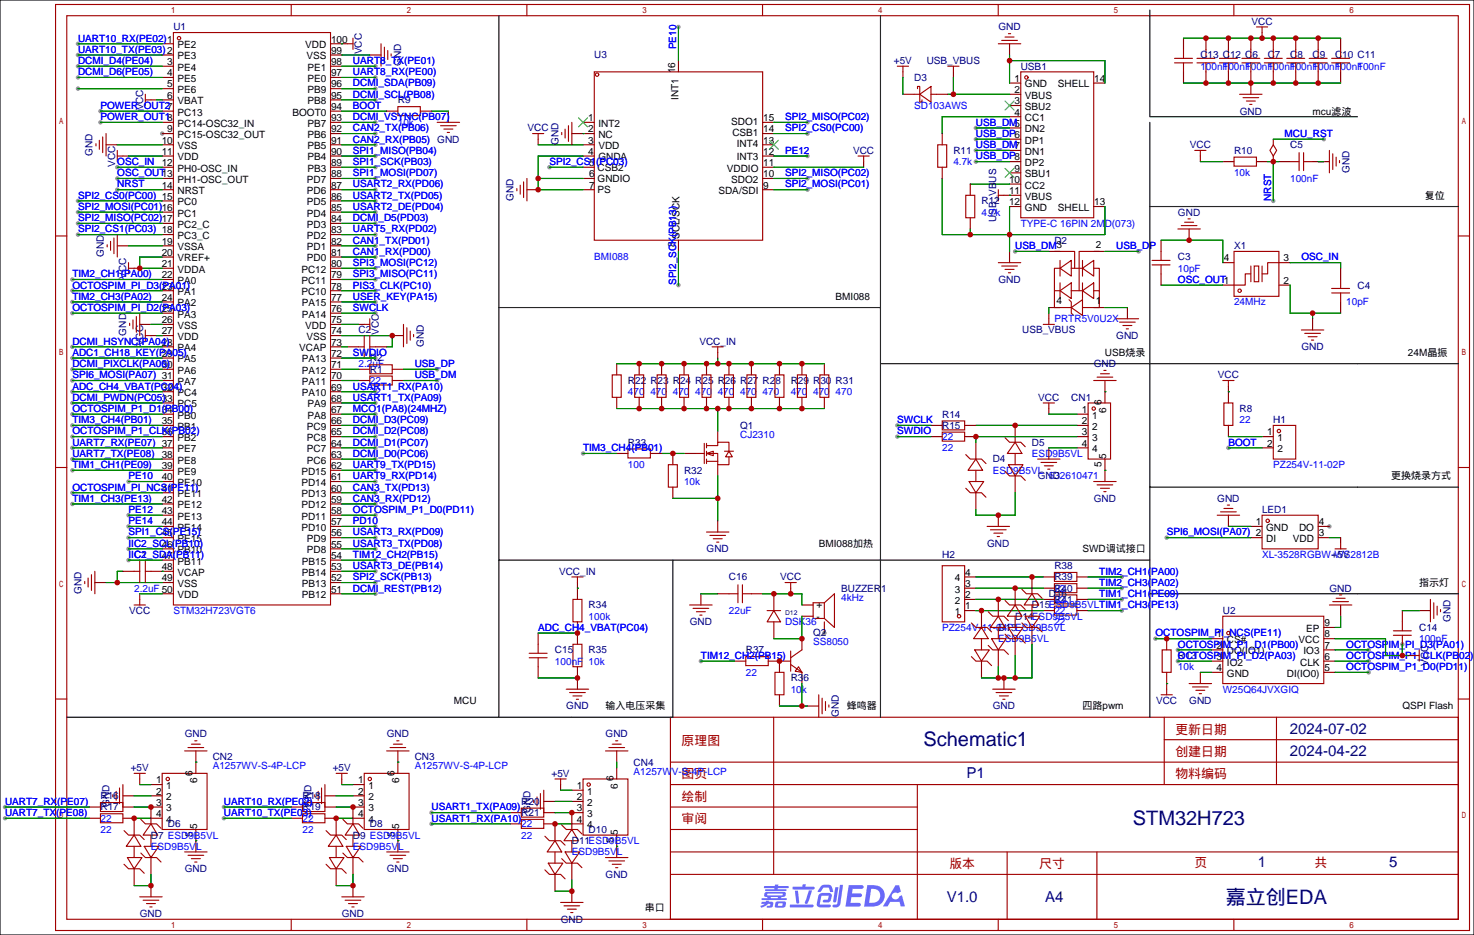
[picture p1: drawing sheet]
<svg xmlns="http://www.w3.org/2000/svg" width="334mm" height="212mm" viewBox="0 0 334 212" stroke-linecap="round" stroke-linejoin="round" font-family="sans-serif">
<defs><g id="words">
<g font-size="4.5" fill="#000080">
<text x="209" y="168.9">Schematic1</text>
<text x="256.4" y="186.7">STM32H723</text>
<text x="277.4" y="204.5">嘉立创EDA</text>
</g>
<g font-size="3.4" fill="#000080">
<text x="291.9" y="166">2024-07-02</text>
<text x="291.9" y="171.1">2024-04-22</text>
<text x="218.7" y="176.2">P1</text>
<text x="284.6" y="196.2">1</text>
<text x="314.4" y="196.2">5</text>
<text x="214.3" y="204.1">V1.0</text>
<text x="236.5" y="204.1">A4</text>
</g>
<g font-size="2.9" fill="#a00000">
<text x="266" y="166">更新日期</text>
<text x="154.3" y="168.5">原理图</text>
<text x="266" y="171.1">创建日期</text>
<text x="154.3" y="176.2">图页</text>
<text x="266" y="176.2">物料编码</text>
<text x="154.3" y="181.2">绘制</text>
<text x="154.3" y="186.3">审阅</text>
<text x="214.9" y="196.5">版本</text>
<text x="235.2" y="196.5">尺寸</text>
<text x="270.3" y="196.2">页</text>
<text x="297.5" y="196.2">共</text>
</g>
<g font-size="2.3" fill="#000080">
<text x="283.2" y="5.6">VCC</text>
<text x="39.2" y="6.9">U1</text>
<text x="226" y="6.9">GND</text>
<text x="81.9" y="12.3" transform="rotate(-90 81.9 12.3)">VCC</text>
<text x="90.8" y="15" transform="rotate(-90 90.8 15)">GND</text>
<text x="134.5" y="13.2">U3</text>
<text x="202.3" y="14.5">+5V</text>
<text x="209.7" y="14.5">USB_VBUS</text>
<text x="231" y="15.8">USB1</text>
<text x="271.7" y="13.2">C13 C12 C6</text>
<text x="286.9" y="13.2">C7</text>
<text x="292" y="13.2">C8</text>
<text x="297.1" y="13.2">C9</text>
<text x="302.1" y="13.2">C10 C11</text>
<text x="90" y="23.4">R9</text>
<text x="206.9" y="18.3">D3</text>
<text x="32.4" y="25" transform="rotate(-90 32.4 25)">VCC</text>
<text x="119.4" y="29.7">VCC</text>
<text x="280.6" y="25.9">GND</text>
<text x="21" y="35.3" transform="rotate(-90 21 35.3)">GND</text>
<text x="126.4" y="32.7" transform="rotate(-90 126.4 32.7)">GND</text>
<text x="193.1" y="34.8">VCC</text>
<text x="215.8" y="34.8">R11</text>
<text x="269.3" y="33.5">VCC</text>
<text x="279.3" y="34.8">R10</text>
<text x="292" y="33.5">C5</text>
<text x="26" y="37.7" transform="rotate(-90 26 37.7)">VCC</text>
<text x="305.4" y="39.1" transform="rotate(-90 305.4 39.1)">GND</text>
<text x="116.2" y="45.4" transform="rotate(-90 116.2 45.4)">GND</text>
<text x="222.1" y="46.2">R12</text>
<text x="225.4" y="50.2" transform="rotate(-90 225.4 50.2)">USB_VBUS</text>
<text x="266.6" y="48.8">GND</text>
<text x="23.5" y="58.1" transform="rotate(-90 23.5 58.1)">GND</text>
<text x="238.6" y="55.1">D2</text>
<text x="266.6" y="58.9">C3</text>
<text x="279.3" y="56.4">X1</text>
<text x="28.6" y="63.1" transform="rotate(-90 28.6 63.1)">VCC</text>
<text x="226" y="64">GND</text>
<text x="307.2" y="65.3">C4</text>
<text x="28.6" y="75.9" transform="rotate(-90 28.6 75.9)">GND</text>
<text x="81.2" y="75.4">C2</text>
<text x="85.7" y="75.8" transform="rotate(-90 85.7 75.8)">VCC</text>
<text x="158.3" y="78">VCC_IN</text>
<text x="231.3" y="75.4">USB_VBUS</text>
<text x="252.6" y="76.7">GND</text>
<text x="32.4" y="78.3" transform="rotate(-90 32.4 78.3)">VCC</text>
<text x="83.7" y="81.8">R2</text>
<text x="95.9" y="78.5" transform="rotate(-90 95.9 78.5)">GND</text>
<text x="247.5" y="83.1">GND</text>
<text x="294.5" y="79.3">GND</text>
<text x="83.7" y="84.3">R1</text>
<text x="142.1" y="86.9">R22</text>
<text x="147.2" y="86.9">R23</text>
<text x="152.3" y="86.9">R24</text>
<text x="157.4" y="86.9">R25</text>
<text x="162.4" y="86.9">R26</text>
<text x="167.5" y="86.9">R27</text>
<text x="172.6" y="86.9">R28</text>
<text x="178.9" y="86.9">R29</text>
<text x="184" y="86.9">R30</text>
<text x="189.1" y="86.9">R31</text>
<text x="275.6" y="85.6">VCC</text>
<text x="213.2" y="94.5">R14</text>
<text x="235" y="90.7">VCC</text>
<text x="242.4" y="90.7">CN1</text>
<text x="280.5" y="93.2">R8</text>
<text x="288.2" y="95.8">H1</text>
<text x="142.1" y="100.8">R33</text>
<text x="167.5" y="97">Q1</text>
<text x="213.2" y="97">R15</text>
<text x="233.6" y="100.8">D5</text>
<text x="154.8" y="107.2">R32</text>
<text x="224.7" y="104.7">D4</text>
<text x="234.8" y="108.5">GND</text>
<text x="247.5" y="113.5">GND</text>
<text x="275.5" y="113.5">GND</text>
<text x="285.6" y="116.1">LED1</text>
<text x="159.9" y="125">GND</text>
<text x="223.4" y="123.7">GND</text>
<text x="30.4" y="126.2">C1</text>
<text x="126.5" y="130.1">VCC_IN</text>
<text x="165" y="131.3">C16</text>
<text x="176.6" y="131.3">VCC</text>
<text x="213.2" y="126.2">H2</text>
<text x="238.6" y="128.8">R38</text>
<text x="238.6" y="131.3">R39</text>
<text x="301.4" y="126.2">+5V</text>
<text x="18.4" y="134.3" transform="rotate(-90 18.4 134.3)">GND</text>
<text x="133.2" y="137.7">R34</text>
<text x="190.4" y="133.9">BUZZER1</text>
<text x="233.6" y="137.7">D15ESD9B5VLTIM1_CH3(PE13)</text>
<text x="237.4" y="135.1">D16</text>
<text x="238.6" y="133.9">R40</text>
<text x="238.6" y="136.4">R41</text>
<text x="300.9" y="133.9">GND</text>
<text x="29.2" y="138.9">VCC</text>
<text x="156.1" y="141.5">GND</text>
<text x="225.9" y="142.8">D13</text>
<text x="229.7" y="140.2">D14ESD9B5VL</text>
<text x="276.7" y="138.9">U2</text>
<text x="321.2" y="142.8">C14</text>
<text x="328.3" y="140.7" transform="rotate(-90 328.3 140.7)">GND</text>
<text x="125.6" y="147.8">C15</text>
<text x="133.2" y="147.8">R35</text>
<text x="168.8" y="147.8">R37</text>
<text x="184" y="144">Q2</text>
<text x="266.6" y="149.1">R13</text>
<text x="178.9" y="154.2">R36</text>
<text x="323.2" y="150.7" transform="rotate(-90 323.2 150.7)">VCC</text>
<text x="128.2" y="160.5">GND</text>
<text x="224.7" y="160.5">GND</text>
<text x="261.6" y="159.3">VCC</text>
<text x="269.1" y="159.3">GND</text>
<text x="41.8" y="166.9">GND</text>
<text x="87.5" y="166.9">GND</text>
<text x="137.1" y="166.9">GND</text>
<text x="189.9" y="162.3" transform="rotate(-90 189.9 162.3)">GND</text>
<text x="48.1" y="172">CN2</text>
<text x="93.9" y="172">CN3</text>
<text x="143.4" y="173.2">CN4</text>
<text x="29.6" y="174.5">+5V</text>
<text x="75.3" y="174.5">+5V</text>
<text x="124.8" y="175.8">+5V</text>
<text x="22.7" y="180.9">R16</text>
<text x="22.7" y="183.4">R17</text>
<text x="24.8" y="182.6" transform="rotate(-90 24.8 182.6)">GND</text>
<text x="68.5" y="180.9">R18</text>
<text x="68.5" y="183.4">R19</text>
<text x="70.5" y="182.6" transform="rotate(-90 70.5 182.6)">GND</text>
<text x="118" y="182.1">R20</text>
<text x="118" y="184.7">R21</text>
<text x="120" y="183.9" transform="rotate(-90 120 183.9)">GND</text>
<text x="34.2" y="189.7">D7 ESD9B5VL</text>
<text x="38" y="187.2">D6</text>
<text x="79.9" y="189.7">D9 ESD9B5VL</text>
<text x="83.7" y="187.2">D8</text>
<text x="129.4" y="191">D11ESD9B5VL</text>
<text x="133.2" y="188.5">D10</text>
<text x="41.8" y="197.4">GND</text>
<text x="87.5" y="197.4">GND</text>
<text x="137.1" y="198.6">GND</text>
<text x="31.6" y="207.5">GND</text>
<text x="77.4" y="207.5">GND</text>
<text x="126.9" y="208.8">GND</text>
</g>
<g font-size="2.3" fill="#00f">
<text x="17.7" y="9.4">UART10_RX(PE02)1</text>
<text x="17.7" y="11.9">UART10_TX(PE03)2</text>
<text x="153" y="11.2" transform="rotate(-90 153 11.2)">PE10</text>
<text x="17.7" y="17">DCMI_D6(PE05)</text>
<text x="17.7" y="14.5">DCMI_D4(PE04)</text>
<text x="79.9" y="17">UART8_RX(PE00)</text>
<text x="79.9" y="14.5">UART8_TX(PE01)</text>
<text x="271.7" y="15.8">100nF</text>
<text x="276.7" y="15.8">100nF</text>
<text x="281.8" y="15.8">100nF</text>
<text x="286.9" y="15.8">100nF</text>
<text x="292" y="15.8">100nF</text>
<text x="297.1" y="15.8">100nF</text>
<text x="302.1" y="15.8">100nF</text>
<text x="307.2" y="15.8">100nF</text>
<text x="79.9" y="22.1">DCMI_SCL(PB08)</text>
<text x="79.9" y="19.6">DCMI_SDA(PB09)</text>
<text x="22.7" y="24.6">POWER_OUT27</text>
<text x="22.7" y="27.2">POWER_OUT18</text>
<text x="79.9" y="24.6">BOOT</text>
<text x="79.9" y="29.7">CAN2_TX(PB06)</text>
<text x="79.9" y="27.2">DCMI_VSYNC(PB07)</text>
<text x="90" y="28.5">10k</text>
<text x="177.7" y="29.7">SPI2_CS0(PC00)</text>
<text x="177.7" y="27.2">SPI2_MISO(PC02)</text>
<text x="206.9" y="24.6">SD103AWS</text>
<text x="220.9" y="28.5">USB_DM5</text>
<text x="79.9" y="32.3">CAN2_RX(PB05) GND</text>
<text x="79.9" y="34.8">SPI1_MISO(PB04)</text>
<text x="177.7" y="34.8">PE12</text>
<text x="220.9" y="33.5">USB_DM7</text>
<text x="220.9" y="31">USB_DP6</text>
<text x="290.7" y="31">MCU_RST</text>
<text x="26.5" y="37.3">OSC_IN</text>
<text x="26.5" y="39.9">OSC_OUT13</text>
<text x="79.9" y="37.3">SPI1_SCK(PB03)</text>
<text x="79.9" y="39.9">SPI1_MOSI(PD07)</text>
<text x="124.3" y="37.3">SPI2_CS1(PC03)</text>
<text x="177.7" y="39.9">SPI2_MISO(PC02)</text>
<text x="215.8" y="37.3">4.7k</text>
<text x="220.9" y="36.1">USB_DP8</text>
<text x="279.3" y="39.9">10k</text>
<text x="292" y="41.2">100nF</text>
<text x="17.7" y="45">SPI2_CS0(PC00) 15</text>
<text x="17.7" y="47.5">SPI2_MOSI(PC01)16</text>
<text x="26.5" y="42.4">NRST</text>
<text x="79.9" y="47.5">USART2_DE(PD04)</text>
<text x="79.9" y="42.4">USART2_RX(PD06)</text>
<text x="79.9" y="45">USART2_TX(PD05)</text>
<text x="177.7" y="42.4">SPI2_MOSI(PC01)</text>
<text x="287.7" y="45.5" transform="rotate(-90 287.7 45.5)">NRST</text>
<text x="17.7" y="50">SPI2_MISO(PC02)17</text>
<text x="17.7" y="52.6">SPI2_CS1(PC03) 18</text>
<text x="79.9" y="52.6">UART5_RX(PD02)</text>
<text x="79.9" y="50">DCMI_D5(PD03)</text>
<text x="222.1" y="48.8">4.7k</text>
<text x="231" y="51.3">TYPE-C 16PIN 2MD(073)</text>
<text x="79.9" y="55.1">CAN1_TX(PD01)</text>
<text x="79.9" y="57.7">CAN1_RX(PD00)</text>
<text x="134.5" y="58.9">BMI088</text>
<text x="229.7" y="56.4">USB_DM3</text>
<text x="252.6" y="56.4">USB_DP</text>
<text x="294.5" y="58.9">OSC_IN</text>
<text x="16.4" y="62.7">TIM2_CH1(PA00)</text>
<text x="16.4" y="65.3">OCTOSPIM_PI_D3(PA01)</text>
<text x="79.9" y="60.2">SPI3_MOSI(PC12)</text>
<text x="79.9" y="62.7">SPI3_MISO(PC11)</text>
<text x="79.9" y="65.3">PIS3_CLK(PC10)</text>
<text x="153" y="64.5" transform="rotate(-90 153 64.5)">SPI2_SCK(PB13)</text>
<text x="266.6" y="64">OSC_OUT1</text>
<text x="266.6" y="61.5">10pF</text>
<text x="16.4" y="67.8">TIM2_CH3(PA02)</text>
<text x="16.4" y="70.4">OCTOSPIM_PI_D2(PA03)</text>
<text x="79.9" y="70.4">SWCLK</text>
<text x="79.9" y="67.8">USER_KEY(PA15)</text>
<text x="279.3" y="69.1">24MHz</text>
<text x="304.7" y="69.1">10pF</text>
<text x="16.4" y="78">DCMI_HSYNC(PA04)</text>
<text x="238.6" y="72.9">PRTR5V0U2X</text>
<text x="16.4" y="80.5">ADC1_CH18_KEY(PA05)</text>
<text x="16.4" y="83.1">DCMI_PIXCLK(PA06)</text>
<text x="79.9" y="80.5">SWDIO</text>
<text x="81.2" y="83.1">2.2uF</text>
<text x="93.9" y="83.1">USB_DP</text>
<text x="16.4" y="85.6">SPI6_MOSI(PA07) 31</text>
<text x="16.4" y="88.1">ADC_CH4_VBAT(PC04)</text>
<text x="79.9" y="88.1">USART1_RX(PA10)</text>
<text x="83.7" y="89.4">22</text>
<text x="83.7" y="86.9">22</text>
<text x="93.9" y="85.6">USB_DM</text>
<text x="142.1" y="89.4">470</text>
<text x="147.2" y="89.4">470</text>
<text x="152.3" y="89.4">470</text>
<text x="157.4" y="89.4">470</text>
<text x="162.4" y="89.4">470</text>
<text x="167.5" y="89.4">470</text>
<text x="172.6" y="89.4">470</text>
<text x="178.9" y="89.4">470</text>
<text x="184" y="89.4">470</text>
<text x="189.1" y="89.4">470</text>
<text x="16.4" y="95.8">TIM3_CH4(PB01)</text>
<text x="16.4" y="93.2">OCTOSPIM_P1_D1(PB00)</text>
<text x="16.4" y="90.7">DCMI_PWDN(PC05)33</text>
<text x="79.9" y="90.7">USART1_TX(PA09)</text>
<text x="79.9" y="93.2">MCO1(PA8)(24MHZ)</text>
<text x="79.9" y="95.8">DCMI_D3(PC09)</text>
<text x="203.1" y="95.8">SWCLK</text>
<text x="280.5" y="95.8">22</text>
<text x="16.4" y="100.8">UART7_RX(PE07) 37</text>
<text x="16.4" y="98.3">OCTOSPIM_P1_CLK(PB02)</text>
<text x="79.9" y="100.8">DCMI_D1(PC07)</text>
<text x="79.9" y="98.3">DCMI_D2(PC08)</text>
<text x="167.5" y="99.1">CJ2310</text>
<text x="203.1" y="98.3">SWDIO</text>
<text x="213.2" y="99.6">22</text>
<text x="278" y="100.8">BOOT</text>
<text x="16.4" y="103.4">UART7_TX(PE08)</text>
<text x="16.4" y="105.9">TIM1_CH1(PE09)</text>
<text x="79.9" y="105.9">UART9_TX(PD15)</text>
<text x="79.9" y="103.4">DCMI_D0(PC06)</text>
<text x="132" y="102.1">TIM3_CH4(PB01)</text>
<text x="142.1" y="105.9">100</text>
<text x="213.2" y="102.1">22</text>
<text x="224.7" y="107.2">ESD9B5VL</text>
<text x="233.6" y="103.4">ESD9B5VL</text>
<text x="288.2" y="105.9">PZ254V-11-02P</text>
<text x="16.4" y="113.5">TIM1_CH3(PE13)</text>
<text x="16.4" y="111">OCTOSPIM_PI_NCS(PE11)</text>
<text x="29.1" y="108.5">PE10</text>
<text x="79.9" y="111">CAN3_TX(PD13)</text>
<text x="79.9" y="113.5">CAN3_RX(PD12)</text>
<text x="79.9" y="108.5">UART9_RX(PD14)</text>
<text x="154.8" y="109.7">10k</text>
<text x="237.4" y="108.5">532610471</text>
<text x="29.1" y="116.1">PE12</text>
<text x="29.1" y="118.6">PE14</text>
<text x="79.9" y="116.1">OCTOSPIM_P1_D0(PD11)</text>
<text x="79.9" y="118.6">PD10</text>
<text x="29.1" y="121.2">SPI1_CS(PE15)</text>
<text x="29.1" y="123.7">IIC2_SCL(PB10)</text>
<text x="79.9" y="121.2">USART3_RX(PD09)</text>
<text x="79.9" y="123.7">USART3_TX(PD08)</text>
<text x="264" y="121.2">SPI6_MOSI(PA07) 2</text>
<text x="29.1" y="126.2">IIC2_SDA(PB11)</text>
<text x="79.9" y="126.2">TIM12_CH2(PB15)</text>
<text x="79.9" y="128.8">USART3_DE(PB14)</text>
<text x="79.9" y="131.3">SPI2_SCK(PB13)</text>
<text x="248.8" y="130.1">TIM2_CH1(PA00)</text>
<text x="285.6" y="126.2">XL-3528RGBW-WS2812B</text>
<text x="30.4" y="133.9">2.2uF 50</text>
<text x="79.9" y="133.9">DCMI_REST(PB12)</text>
<text x="190.4" y="135.9">4kHz</text>
<text x="238.6" y="133.9">22</text>
<text x="238.6" y="136.4">22</text>
<text x="248.8" y="132.6">TIM2_CH3(PA02)</text>
<text x="248.8" y="135.1">TIM1_CH1(PE09)</text>
<text x="39.2" y="138.9">STM32H723VGT6</text>
<text x="121.8" y="142.8">ADC_CH4_VBAT(PC04)</text>
<text x="133.2" y="140.2">100k</text>
<text x="165" y="138.9">22uF</text>
<text x="177.7" y="141.5">DSK36</text>
<text x="213.2" y="142.8">PZ254V-11-04PESD9B5VL</text>
<text x="238.6" y="138.9">22</text>
<text x="238.6" y="141.5">22</text>
<text x="158.6" y="149.1">TIM12_CH2(PB15)</text>
<text x="184" y="146.1">SS8050</text>
<text x="225.9" y="145.3">ESD9B5VL</text>
<text x="261.5" y="144">OCTOSPIM_PI_NCS(PE11)</text>
<text x="266.6" y="149.1">OCTOSPIM_PI_D2(PA03)</text>
<text x="266.6" y="146.6">OCTOSPIM_P1_D1(PB00)</text>
<text x="304.7" y="149.1">OCTOSPIM_P1_CLK(PB02)</text>
<text x="304.7" y="146.6">OCTOSPIM_PI_D3(PA01)</text>
<text x="321.2" y="145.3">100nF</text>
<text x="125.6" y="150.4">100nF</text>
<text x="133.2" y="150.4">10k</text>
<text x="168.8" y="152.9">22</text>
<text x="266.6" y="151.6">10k</text>
<text x="304.7" y="151.6">OCTOSPIM_P1_D0(PD11)</text>
<text x="178.9" y="156.7">10k</text>
<text x="276.7" y="156.7">W25Q64JVXGIQ</text>
<text x="48.1" y="174">A1257WV-S-4P-LCP</text>
<text x="93.9" y="174">A1257WV-S-4P-LCP</text>
<text x="143.4" y="175.3">A1257WV-S-4P-LCP</text>
<text x="1.1" y="182.1">UART7_RX(PE07)</text>
<text x="1.1" y="184.7">UART7_TX(PE08)</text>
<text x="22.7" y="185.9">22</text>
<text x="50.7" y="182.1">UART10_RX(PE02)</text>
<text x="50.7" y="184.7">UART10_TX(PE03)</text>
<text x="68.5" y="185.9">22</text>
<text x="97.7" y="183.4">USART1_TX(PA09)</text>
<text x="97.7" y="185.9">USART1_RX(PA10)</text>
<text x="22.7" y="188.5">22</text>
<text x="68.5" y="188.5">22</text>
<text x="118" y="187.2">22</text>
<text x="118" y="189.7">22</text>
<text x="34.2" y="192.3">ESD9B5VL</text>
<text x="79.9" y="192.3">ESD9B5VL</text>
<text x="129.4" y="193.6">ESD9B5VL</text>
</g>
<g font-size="2.3">
<text x="40.2" y="10.9">PE2</text>
<text x="69.1" y="10.9">VDD</text>
<text x="74.9" y="9.6">100</text>
<text x="37.9" y="14.7">3</text>
<text x="37.9" y="17.3">4</text>
<text x="40.2" y="13.4">PE3</text>
<text x="40.2" y="16">PE4</text>
<text x="69.3" y="13.4">VSS</text>
<text x="69.6" y="16">PE1</text>
<text x="74.9" y="17.3">97</text>
<text x="74.9" y="14.7">98</text>
<text x="74.9" y="12.2">99</text>
<text x="152.8" y="16.6" transform="rotate(-90 152.8 16.6)">16</text>
<text x="37.9" y="19.8">5</text>
<text x="37.9" y="22.3">6</text>
<text x="40.2" y="18.5">PE5</text>
<text x="40.2" y="21.1">PE6</text>
<text x="40.2" y="23.6">VBAT</text>
<text x="69.6" y="23.6">PB8</text>
<text x="69.6" y="21.1">PB9</text>
<text x="69.6" y="18.5">PE0</text>
<text x="74.9" y="22.3">95</text>
<text x="74.9" y="19.8">96</text>
<text x="153.6" y="22.6" transform="rotate(-90 153.6 22.6)">INT1</text>
<text x="229.6" y="18.5">1</text>
<text x="229.6" y="21.1">2</text>
<text x="229.6" y="23.6">3</text>
<text x="232" y="19.8">GND</text>
<text x="232" y="22.3">VBUS</text>
<text x="239.4" y="19.8">SHELL</text>
<text x="247.6" y="18.5">14</text>
<text x="37.9" y="30">9</text>
<text x="40.2" y="26.1">PC13</text>
<text x="40.2" y="28.7">PC14-OSC32_IN</text>
<text x="66.2" y="26.1">BOOT0</text>
<text x="69.6" y="28.7">PB7</text>
<text x="74.9" y="30">92</text>
<text x="74.9" y="27.4">93</text>
<text x="74.9" y="24.9">94</text>
<text x="133.1" y="27.4">1</text>
<text x="133.1" y="30">2</text>
<text x="135.4" y="28.7">INT2</text>
<text x="165.5" y="28.2">SDO1</text>
<text x="172.7" y="30">14</text>
<text x="172.7" y="27.4">15</text>
<text x="229.6" y="26.1">4</text>
<text x="232" y="24.9">SBU2</text>
<text x="232" y="27.4">CC1</text>
<text x="232" y="30">DN2</text>
<text x="297.1" y="25.9">mcu滤波</text>
<text x="36.6" y="32.5">10</text>
<text x="36.6" y="35">11</text>
<text x="40.2" y="31.2">PC15-OSC32_OUT</text>
<text x="40.2" y="33.8">VSS</text>
<text x="69.6" y="33.8">PB5</text>
<text x="69.6" y="31.2">PB6</text>
<text x="74.9" y="35">90</text>
<text x="74.9" y="32.5">91</text>
<text x="133.1" y="32.5">3</text>
<text x="133.1" y="35">4</text>
<text x="135.4" y="31.2">NC</text>
<text x="135.4" y="33.8">VDD</text>
<text x="165.7" y="30.7">CSB1</text>
<text x="166.7" y="33.3">INT4</text>
<text x="172.7" y="35">12</text>
<text x="172.7" y="32.5">13</text>
<text x="232" y="32.5">DP1</text>
<text x="232" y="35">DN1</text>
<text x="36.6" y="37.6">12</text>
<text x="40.2" y="36.3">VDD</text>
<text x="40.2" y="38.8">PH0-OSC_IN</text>
<text x="40.2" y="41.4">PH1-OSC_OUT</text>
<text x="69.5" y="41.4">PD7</text>
<text x="69.6" y="38.8">PB3</text>
<text x="69.6" y="36.3">PB4</text>
<text x="74.9" y="40.1">88</text>
<text x="74.9" y="37.6">89</text>
<text x="133.4" y="37.6">5</text>
<text x="133.4" y="40.1">6</text>
<text x="135.3" y="38.6">CSB2</text>
<text x="135.3" y="41.1">GNDIO</text>
<text x="135.4" y="36.3">GNDA</text>
<text x="164.5" y="38.8">VDDIO</text>
<text x="165.5" y="41.4">SDO2</text>
<text x="166.7" y="36.3">INT3</text>
<text x="172.7" y="40.1">10</text>
<text x="172.7" y="37.6">11</text>
<text x="228.4" y="41.4">10</text>
<text x="229.6" y="38.8">9</text>
<text x="232" y="37.6">DP2</text>
<text x="232" y="40.1">SBU1</text>
<text x="36.6" y="42.7">14</text>
<text x="40.2" y="43.9">NRST</text>
<text x="40.2" y="46.5">PC0</text>
<text x="69.5" y="46.5">PD5</text>
<text x="69.5" y="43.9">PD6</text>
<text x="74.9" y="47.7">85</text>
<text x="74.9" y="45.2">86</text>
<text x="74.9" y="42.7">87</text>
<text x="133.4" y="42.7">7</text>
<text x="135.3" y="43.7">PS</text>
<text x="162.6" y="43.9">SDA/SDI</text>
<text x="172.7" y="42.7">9</text>
<text x="228.4" y="43.9">11</text>
<text x="228.4" y="46.5">12</text>
<text x="232" y="42.7">CC2</text>
<text x="232" y="45.2">VBUS</text>
<text x="232" y="47.7">GND</text>
<text x="239.4" y="47.7">SHELL</text>
<text x="247.6" y="46.5">13</text>
<text x="322.5" y="45">复位</text>
<text x="40.2" y="49">PC1</text>
<text x="40.2" y="51.5">PC2_C</text>
<text x="69.5" y="51.5">PD3</text>
<text x="69.5" y="49">PD4</text>
<text x="74.9" y="52.8">83</text>
<text x="74.9" y="50.3">84</text>
<text x="36.6" y="55.4">19</text>
<text x="36.6" y="57.9">20</text>
<text x="40.2" y="54.1">PC3_C</text>
<text x="40.2" y="56.6">VSSA</text>
<text x="40.2" y="59.2">VREF+</text>
<text x="69.5" y="59.2">PD0</text>
<text x="69.5" y="56.6">PD1</text>
<text x="69.5" y="54.1">PD2</text>
<text x="74.9" y="57.9">81</text>
<text x="74.9" y="55.4">82</text>
<text x="152.8" y="56" transform="rotate(-90 152.8 56)">8</text>
<text x="153.8" y="54.1" transform="rotate(-90 153.8 54.1)">SCL/SCK</text>
<text x="248" y="56.1">2</text>
<text x="277" y="59.2">4</text>
<text x="290.4" y="59.2">3</text>
<text x="36.6" y="60.4">21</text>
<text x="36.6" y="63">22</text>
<text x="36.6" y="65.5">23</text>
<text x="40.2" y="61.7">VDDA</text>
<text x="40.2" y="64.2">PA0</text>
<text x="68.2" y="64.2">PC11</text>
<text x="68.2" y="61.7">PC12</text>
<text x="74.9" y="65.5">78</text>
<text x="74.9" y="63">79</text>
<text x="74.9" y="60.4">80</text>
<text x="290.4" y="64.2">2</text>
<text x="36.6" y="68.1">24</text>
<text x="36.6" y="70.6">25</text>
<text x="40.2" y="66.8">PA1</text>
<text x="40.2" y="69.3">PA2</text>
<text x="40.2" y="71.9">PA3</text>
<text x="68.2" y="66.8">PC10</text>
<text x="68.3" y="71.9">PA14</text>
<text x="68.3" y="69.3">PA15</text>
<text x="74.9" y="70.6">76</text>
<text x="74.9" y="68.1">77</text>
<text x="189.1" y="67.8">BMI088</text>
<text x="239.1" y="68.8">4</text>
<text x="248" y="68.8">1</text>
<text x="36.6" y="73.1">26</text>
<text x="36.6" y="75.7">27</text>
<text x="40.2" y="74.4">VSS</text>
<text x="40.2" y="76.9">VDD</text>
<text x="69.1" y="74.4">VDD</text>
<text x="69.3" y="76.9">VSS</text>
<text x="74.9" y="75.7">74</text>
<text x="74.9" y="73.1">75</text>
<text x="36.6" y="78.2">28</text>
<text x="36.6" y="80.8">29</text>
<text x="36.6" y="83.3">30</text>
<text x="40.2" y="79.5">PA4</text>
<text x="40.2" y="82">PA5</text>
<text x="67.7" y="79.5">VCAP</text>
<text x="68.3" y="82">PA13</text>
<text x="74.9" y="83.3">71</text>
<text x="74.9" y="80.8">72</text>
<text x="74.9" y="78.2">73</text>
<text x="250.1" y="80.5">USB烧录</text>
<text x="318.6" y="80.5">24M晶振</text>
<text x="36.6" y="88.4">32</text>
<text x="40.2" y="84.6">PA6</text>
<text x="40.2" y="87.1">PA7</text>
<text x="40.2" y="89.6">PC4</text>
<text x="68.3" y="89.6">PA10</text>
<text x="68.3" y="87.1">PA11</text>
<text x="68.3" y="84.6">PA12</text>
<text x="74.9" y="88.4">69</text>
<text x="74.9" y="85.8">70</text>
<text x="36.6" y="93.5">34</text>
<text x="36.6" y="96">35</text>
<text x="40.2" y="92.2">PC5</text>
<text x="40.2" y="94.7">PB0</text>
<text x="69.6" y="94.7">PA8</text>
<text x="69.6" y="92.2">PA9</text>
<text x="74.9" y="96">66</text>
<text x="74.9" y="93.5">67</text>
<text x="74.9" y="90.9">68</text>
<text x="244.9" y="93.5">1</text>
<text x="244.9" y="96">2</text>
<text x="247.2" y="94.7">1</text>
<text x="249.3" y="91.7" transform="rotate(-90 249.3 91.7)">6</text>
<text x="250.3" y="93.4" transform="rotate(-90 250.3 93.4)">6</text>
<text x="36.6" y="98.5">36</text>
<text x="40.2" y="97.3">PB1</text>
<text x="40.2" y="99.8">PB2</text>
<text x="69.5" y="99.8">PC8</text>
<text x="69.5" y="97.3">PC9</text>
<text x="74.9" y="101.1">64</text>
<text x="74.9" y="98.5">65</text>
<text x="244.9" y="98.5">3</text>
<text x="244.9" y="101.1">4</text>
<text x="247.2" y="97.3">2</text>
<text x="247.2" y="99.8">3</text>
<text x="286.8" y="98.5">1</text>
<text x="286.8" y="101.1">2</text>
<text x="289.1" y="99.8">1</text>
<text x="36.6" y="103.6">38</text>
<text x="36.6" y="106.2">39</text>
<text x="40.2" y="102.3">PE7</text>
<text x="40.2" y="104.9">PE8</text>
<text x="40.2" y="107.4">PE9</text>
<text x="68.2" y="107.4">PD15</text>
<text x="69.5" y="104.9">PC6</text>
<text x="69.5" y="102.3">PC7</text>
<text x="74.9" y="106.2">62</text>
<text x="74.9" y="103.6">63</text>
<text x="247.2" y="102.3">4</text>
<text x="249.3" y="105.6" transform="rotate(-90 249.3 105.6)">5</text>
<text x="250.3" y="103.9" transform="rotate(-90 250.3 103.9)">5</text>
<text x="289.1" y="102.3">2</text>
<text x="36.6" y="108.7">40</text>
<text x="36.6" y="111.2">41</text>
<text x="36.6" y="113.8">42</text>
<text x="40.2" y="110">PE10</text>
<text x="40.2" y="112.5">PE11</text>
<text x="68.2" y="112.5">PD13</text>
<text x="68.2" y="110">PD14</text>
<text x="74.9" y="113.8">59</text>
<text x="74.9" y="111.2">60</text>
<text x="74.9" y="108.7">61</text>
<text x="314.8" y="108.5">更换烧录方式</text>
<text x="36.6" y="116.3">43</text>
<text x="36.6" y="118.9">44</text>
<text x="40.2" y="115">PE12</text>
<text x="40.2" y="117.6">PE13</text>
<text x="68.2" y="117.6">PD11</text>
<text x="68.2" y="115">PD12</text>
<text x="74.9" y="118.9">57</text>
<text x="74.9" y="116.3">58</text>
<text x="284.2" y="118.9">1</text>
<text x="298.4" y="118.9">4</text>
<text x="36.6" y="121.4">45</text>
<text x="36.6" y="123.9">46</text>
<text x="40.2" y="120.1">PE14</text>
<text x="40.2" y="122.7">PE15</text>
<text x="40.2" y="125.2">PB10</text>
<text x="68.2" y="120.1">PD10</text>
<text x="69.5" y="125.2">PD8</text>
<text x="69.5" y="122.7">PD9</text>
<text x="74.9" y="123.9">55</text>
<text x="74.9" y="121.4">56</text>
<text x="185.3" y="123.7">BMI088加热</text>
<text x="245" y="125">SWD调试接口</text>
<text x="286.6" y="120.1">GND</text>
<text x="286.6" y="122.7">DI</text>
<text x="292.6" y="122.7">VDD</text>
<text x="294" y="120.1">DO</text>
<text x="298.4" y="121.4">3</text>
<text x="36.6" y="126.5">47</text>
<text x="36.6" y="129">48</text>
<text x="36.6" y="131.6">49</text>
<text x="40.2" y="127.7">PB11</text>
<text x="40.2" y="130.3">VCAP</text>
<text x="68.3" y="130.3">PB14</text>
<text x="68.3" y="127.7">PB15</text>
<text x="74.9" y="131.6">52</text>
<text x="74.9" y="129">53</text>
<text x="74.9" y="126.5">54</text>
<text x="216.1" y="131.6">4</text>
<text x="218.4" y="130.3">4</text>
<text x="40.2" y="132.8">VSS</text>
<text x="40.2" y="135.4">VDD</text>
<text x="68.3" y="135.4">PB12</text>
<text x="68.3" y="132.8">PB13</text>
<text x="74.9" y="134.1">51</text>
<text x="184.8" y="137.7">+</text>
<text x="216.1" y="136.6">2</text>
<text x="216.1" y="134.1">3</text>
<text x="218.4" y="137.9">1</text>
<text x="218.4" y="135.4">2</text>
<text x="218.4" y="132.8">3</text>
<text x="321.2" y="132.6">指示灯</text>
<text x="184.8" y="140.2">-</text>
<text x="216.1" y="139.2">1</text>
<text x="295.6" y="143">EP</text>
<text x="299.7" y="141.7">9</text>
<text x="275.3" y="144.3">1</text>
<text x="275.3" y="146.8">2</text>
<text x="275.3" y="149.3">3</text>
<text x="277.7" y="145.5">CS#</text>
<text x="277.7" y="148.1">DO(IO1)</text>
<text x="293.9" y="145.5">VCC</text>
<text x="295" y="148.1">IO3</text>
<text x="299.7" y="149.3">6</text>
<text x="299.7" y="146.8">7</text>
<text x="299.7" y="144.3">8</text>
<text x="275.3" y="151.9">4</text>
<text x="277.7" y="150.6">IO2</text>
<text x="277.7" y="153.1">GND</text>
<text x="291.2" y="153.1">DI(IO0)</text>
<text x="294.2" y="150.6">CLK</text>
<text x="299.7" y="151.9">5</text>
<text x="102.7" y="159.3">MCU</text>
<text x="137" y="160.5">输入电压采集</text>
<text x="191.6" y="160.5">蜂鸣器</text>
<text x="245" y="160.5">四路pwm</text>
<text x="317.4" y="160.5">QSPI Flash</text>
<text x="35.3" y="177.3">1</text>
<text x="35.3" y="179.8">2</text>
<text x="37.6" y="178.5">1</text>
<text x="43.6" y="175.5" transform="rotate(-90 43.6 175.5)">6</text>
<text x="44.6" y="177.3" transform="rotate(-90 44.6 177.3)">6</text>
<text x="81" y="177.3">1</text>
<text x="81" y="179.8">2</text>
<text x="83.4" y="178.5">1</text>
<text x="89.3" y="175.5" transform="rotate(-90 89.3 175.5)">6</text>
<text x="90.3" y="177.3" transform="rotate(-90 90.3 177.3)">6</text>
<text x="130.6" y="178.5">1</text>
<text x="132.9" y="179.8">1</text>
<text x="138.8" y="176.8" transform="rotate(-90 138.8 176.8)">6</text>
<text x="139.8" y="178.5" transform="rotate(-90 139.8 178.5)">6</text>
<text x="35.3" y="182.4">3</text>
<text x="35.3" y="184.9">4</text>
<text x="37.6" y="181.1">2</text>
<text x="37.6" y="183.6">3</text>
<text x="81" y="182.4">3</text>
<text x="81" y="184.9">4</text>
<text x="83.4" y="181.1">2</text>
<text x="83.4" y="183.6">3</text>
<text x="130.6" y="181.1">2</text>
<text x="130.6" y="183.6">3</text>
<text x="132.9" y="182.4">2</text>
<text x="132.9" y="184.9">3</text>
<text x="37.6" y="186.2">4</text>
<text x="43.6" y="189.5" transform="rotate(-90 43.6 189.5)">5</text>
<text x="44.6" y="187.7" transform="rotate(-90 44.6 187.7)">5</text>
<text x="83.4" y="186.2">4</text>
<text x="89.3" y="189.5" transform="rotate(-90 89.3 189.5)">5</text>
<text x="90.3" y="187.7" transform="rotate(-90 90.3 187.7)">5</text>
<text x="130.6" y="186.2">4</text>
<text x="132.9" y="187.4">4</text>
<text x="138.8" y="190.7" transform="rotate(-90 138.8 190.7)">5</text>
<text x="139.8" y="189" transform="rotate(-90 139.8 189)">5</text>
<text x="145.9" y="206.3">串口</text>
</g>
<text font-size="1.5" fill="#000080" x="177.7" y="139.1">D12</text>
</g></defs>
<path d="M0 0h333.6v211.6h-333.6z" fill="#fff" stroke="#000" stroke-width=".25"/>
<g fill="#999">
<circle cx="36.7" cy="30.2" r=".51"/>
<circle cx="300.9" cy="119.1" r=".51"/>
<circle cx="186.6" cy="143.3" r=".51"/>
<circle cx="220.9" cy="36.6" r=".51"/>
<circle cx="220.9" cy="34" r=".51"/>
<circle cx="220.9" cy="31.5" r=".51"/>
<circle cx="220.9" cy="29" r=".51"/>
<circle cx="257.7" cy="56.9" r=".51"/>
<circle cx="229.7" cy="56.9" r=".51"/>
<circle cx="278" cy="101.3" r=".51"/>
<circle cx="26.5" cy="37.8" r=".51"/>
<circle cx="26.5" cy="40.4" r=".51"/>
<circle cx="26.5" cy="42.9" r=".51"/>
<circle cx="288.2" cy="45.5" r=".51"/>
<circle cx="98.9" cy="83.6" r=".51"/>
<circle cx="98.9" cy="86.1" r=".51"/>
<circle cx="264" cy="121.7" r=".51"/>
<circle cx="16.4" cy="86.1" r=".51"/>
<circle cx="261.5" cy="144.5" r=".51"/>
<circle cx="309.8" cy="149.6" r=".51"/>
<circle cx="266.6" cy="149.6" r=".51"/>
<circle cx="266.6" cy="147.1" r=".51"/>
<circle cx="309.8" cy="152.1" r=".51"/>
<circle cx="309.8" cy="147.1" r=".51"/>
<circle cx="203.1" cy="96.3" r=".51"/>
<circle cx="203.1" cy="98.8" r=".51"/>
<circle cx="153.5" cy="64.5" r=".51"/>
<circle cx="182.8" cy="40.4" r=".51"/>
<circle cx="182.8" cy="42.9" r=".51"/>
<circle cx="153.5" cy="6.1" r=".51"/>
<circle cx="182.8" cy="35.3" r=".51"/>
<circle cx="124.3" cy="37.8" r=".51"/>
<circle cx="182.8" cy="30.2" r=".51"/>
<circle cx="182.8" cy="27.7" r=".51"/>
<circle cx="1.1" cy="182.6" r=".51"/>
<circle cx="1.1" cy="185.2" r=".51"/>
<circle cx="50.7" cy="182.6" r=".51"/>
<circle cx="50.7" cy="185.2" r=".51"/>
<circle cx="317.4" cy="145.8" r=".51"/>
<circle cx="97.7" cy="183.9" r=".51"/>
<circle cx="97.7" cy="186.4" r=".51"/>
<circle cx="132" cy="102.6" r=".51"/>
<circle cx="158.6" cy="149.6" r=".51"/>
<circle cx="253.9" cy="130.6" r=".51"/>
<circle cx="253.9" cy="133.1" r=".51"/>
<circle cx="253.9" cy="135.6" r=".51"/>
<circle cx="253.9" cy="138.2" r=".51"/>
<circle cx="85" cy="55.6" r=".51"/>
<circle cx="85" cy="91.2" r=".51"/>
<circle cx="85" cy="88.6" r=".51"/>
<circle cx="17.7" cy="9.9" r=".51"/>
<circle cx="17.7" cy="12.4" r=".51"/>
<circle cx="16.4" cy="101.3" r=".51"/>
<circle cx="16.4" cy="103.9" r=".51"/>
<circle cx="16.4" cy="63.2" r=".51"/>
<circle cx="16.4" cy="68.3" r=".51"/>
<circle cx="16.4" cy="106.4" r=".51"/>
<circle cx="16.4" cy="114" r=".51"/>
<circle cx="16.4" cy="96.3" r=".51"/>
<circle cx="29.1" cy="109" r=".51"/>
<circle cx="29.1" cy="116.6" r=".51"/>
<circle cx="17.7" cy="50.5" r=".51"/>
<circle cx="17.7" cy="53.1" r=".51"/>
<circle cx="17.7" cy="45.5" r=".51"/>
<circle cx="17.7" cy="48" r=".51"/>
<circle cx="16.4" cy="88.6" r=".51"/>
<circle cx="85" cy="126.7" r=".51"/>
<circle cx="16.4" cy="111.5" r=".51"/>
<circle cx="16.4" cy="93.7" r=".51"/>
<circle cx="16.4" cy="70.9" r=".51"/>
<circle cx="16.4" cy="65.8" r=".51"/>
<circle cx="16.4" cy="98.8" r=".51"/>
<circle cx="85" cy="116.6" r=".51"/>
<circle cx="85" cy="81" r=".51"/>
<circle cx="85" cy="70.9" r=".51"/>
<circle cx="22.7" cy="25.1" r=".51"/>
<circle cx="22.7" cy="27.7" r=".51"/>
<circle cx="85" cy="58.2" r=".51"/>
<circle cx="85" cy="30.2" r=".51"/>
<circle cx="85" cy="32.8" r=".51"/>
<circle cx="85" cy="111.5" r=".51"/>
<circle cx="85" cy="114" r=".51"/>
<circle cx="85" cy="121.7" r=".51"/>
<circle cx="85" cy="124.2" r=".51"/>
<circle cx="85" cy="129.3" r=".51"/>
<circle cx="85" cy="48" r=".51"/>
<circle cx="85" cy="42.9" r=".51"/>
<circle cx="85" cy="45.5" r=".51"/>
<circle cx="85" cy="53.1" r=".51"/>
<circle cx="85" cy="68.3" r=".51"/>
<circle cx="299.6" cy="31.5" r=".51"/>
<circle cx="29.1" cy="121.7" r=".51"/>
<circle cx="85" cy="37.8" r=".51"/>
<circle cx="85" cy="35.3" r=".51"/>
<circle cx="85" cy="40.4" r=".51"/>
<circle cx="29.1" cy="124.2" r=".51"/>
<circle cx="29.1" cy="126.7" r=".51"/>
<circle cx="85" cy="119.1" r=".51"/>
<circle cx="16.4" cy="81" r=".51"/>
<circle cx="85" cy="106.4" r=".51"/>
<circle cx="85" cy="109" r=".51"/>
<circle cx="29.1" cy="119.1" r=".51"/>
<circle cx="85" cy="17.5" r=".51"/>
<circle cx="85" cy="15" r=".51"/>
<circle cx="85" cy="60.7" r=".51"/>
<circle cx="85" cy="63.2" r=".51"/>
<circle cx="85" cy="65.8" r=".51"/>
<circle cx="85" cy="22.6" r=".51"/>
<circle cx="85" cy="20.1" r=".51"/>
<circle cx="85" cy="134.4" r=".51"/>
<circle cx="85" cy="27.7" r=".51"/>
<circle cx="16.4" cy="91.2" r=".51"/>
<circle cx="16.4" cy="78.5" r=".51"/>
<circle cx="17.7" cy="20.1" r=".51"/>
<circle cx="85" cy="93.7" r=".51"/>
<circle cx="17.7" cy="17.5" r=".51"/>
<circle cx="85" cy="50.5" r=".51"/>
<circle cx="16.4" cy="83.6" r=".51"/>
<circle cx="17.7" cy="15" r=".51"/>
<circle cx="85" cy="103.9" r=".51"/>
<circle cx="85" cy="96.3" r=".51"/>
<circle cx="85" cy="101.3" r=".51"/>
<circle cx="85" cy="98.8" r=".51"/>
<circle cx="85" cy="131.8" r=".51"/>
</g>
<g fill="none" stroke="#a10000" stroke-width=".25">
<path d="M12.6 1h320v209.6h-320zM15.1 3.6h314.9v204.4h-314.9zM65.9 1v2.6M119.2 1v2.6M172.6 1v2.6M225.9 1v2.6M279.2 1v2.6M12.6 53.4h2.5M330 53.4h2.6M12.6 105.8h2.5M330 105.8h2.6M12.6 158.2h2.5"/>
<path d="M330 158.2h2.6M151.7 162.3h178.3v45.7h-178.3zM151.7 177.5h178.3M151.7 172.5h178.3M175.1 162.3v35.6M207.6 177.5v30.5M263.5 162.3v15.2M263.5 167.4h66.5M288.9 162.3v15.2M151.7 182.6h55.9M151.7 197.9h178.3M151.7 192.8h178.3"/>
<path d="M151.7 187.7h55.9M227.9 192.8v15.2M248.2 192.8v15.2M65.9 208v2.6M119.2 208v2.6M172.6 208v2.6M225.9 208v2.6M279.2 208v2.6"/>
</g>
<g fill="#5487ff">
<path d="M192.1 200.3h2.7a.48 .48 0 0 1 .7 .4 .48 .48 0 0 1-.7 .4h-1.8l-.2 1.1h1.9a.43 .43 0 0 1 .4 .4 .43 .43 0 0 1-.5 .4h-1.9l-.2 1.3h1.7a.45 .45 0 0 1 .6 .2 .45 .45 0 0 1-.2 .6h-3.3z"/>
<path d="M202.7 200.3h.8l.4 1.5-.7 .3a.84 .84 0 0 0-1.3 .3 .84 .84 0 0 0 .4 1.1 .84 .84 0 0 0 1.1-.4l.1-.2 .6-.3 .7 2.5h-1l-.2-1h-2.1l-.6 1h-1.1z"/>
<path d="M189 200.8h.8l-.5 3.1a.36 .36 0 0 1-.4 .3 .36 .36 0 0 1-.4-.3z"/>
<path d="M190.1 200.2h.7l-.6 4.3a1.13 1.13 0 0 1-1.8 .6l.2-.4h.7l.2-.2z"/>
<path d="M185.8 200.6l.6-.4h1a.77 .77 0 0 1 .9 .5l.3 1-.2 .2h-.5l-.3-.9-.2-.2-1 .1-.7 1-.6-.1z"/>
<path d="M185.4 202.4l.5-.3h1.7a.81 .81 0 0 1 .7 .5 .81 .81 0 0 1-.2 .8 .81 .81 0 0 1-.9 .8h-.7a.32 .32 0 0 1-.3-.3 .32 .32 0 0 1 .4-.3h.7l.2-.9-1.6 .1-.3 1.8 2.1 .1a.32 .32 0 0 1 .3 .4 .32 .32 0 0 1-.3 .2h-2.3l-.5-.3-.1-.5z"/>
<path d="M178.8 204.7h5a.33 .33 0 0 1 .3 .3 .33 .33 0 0 1-.3 .3h-4.9l-.2-.1z"/>
<path d="M183.1 201.5h.7l-.6 2a.98 .98 0 0 1-.8 1.1l-.3-.3z"/>
<path d="M179.9 201.6h.7l.3 2.5a.34 .34 0 0 1-.3 .4 .34 .34 0 0 1-.4-.3z"/>
<path d="M179.4 200.7h2.2l.2-.6h.6l-.1 .6h1.8a.32 .32 0 0 1 .3 .3 .32 .32 0 0 1-.4 .3h-4.5l-.2-.2z"/>
<path d="M172.4 204.1h.9l.1-.3h.6v.3h.9l.1 .2-.2 .9-1.3 .2v-.4l.7-.1 .1-.3a.68 .68 0 0 0-1 .4l-1 .4-.2-.4 1-.5h-.8z"/>
<path d="M172.9 200.5h2.4l.1-.3h.8l-.1 .3h2.2l.2 .3-.2 .2h-2.3v.2h1.8l.2 .3-.2 .1h-4.5l-.1-.4h2l.1-.2h-2.3l-.1-.2z"/>
<path d="M196.3 200.3l-.8 4.9h1.7a2.5 2.5 0 0 0 3-2.5 2.5 2.5 0 0 0-3.1-2.4zM197.2 201.1a1.65 1.65 0 0 1 2 1.7 1.65 1.65 0 0 1-2.2 1.5h-.3z"/>
<path d="M173.1 202l-.2 .8 .7 .2 .1 .3h-1.3l.1 .4h5.4l.2-.2-.2-.2h-1.2l.2-.3a.7 .7 0 0 0 .8-.3 .7 .7 0 0 0 0-.8l-4.2-.1zM173.7 202.3h3.5l-.3 .3h-3.2zM174.4 203h1.7l-.2 .3h-1.4z"/>
<path d="M175.6 204.2a1.06 1.06 0 0 0-.1 1.2 2.91 2.91 0 0 0 2.2-.2 .98 .98 0 0 0 0-1.2h-1.6zM176.2 204.5l.8-.1 .1 .4-.2 .2-.8-.1z"/>
</g>
<g fill="none" stroke="#a10000" stroke-width=".25">
<path d="M39.2 7.4h35.6v129.5h-35.6zM78.6 9.9h1.3M79.9 8.6v2.6M86.2 9.9v5.1M87 10.7v3.5M87.8 11.4v2.1M88.5 12.2v.5M134.5 16.3h38.1v38.1h-38.1zM203.1 15h2.5M204.3 15v1.3M214.5 15h2.5M215.8 15v1.3"/>
<path d="M225.9 9.9h5.1M226.7 9.1h3.6M227.5 8.4h2M228.2 7.6h.5M231 16.3h16.5v33h-16.5zM265.8 14.2h4.1M265.8 13.2h4.1M267.8 11.2v2M267.8 14.2v2.1M270.9 14.2h4.1M270.9 13.2h4.1M272.9 11.2v2"/>
<path d="M272.9 14.2v2.1M276 14.2h4M276 13.2h4M278 11.2v2M278 14.2v2.1M281.1 14.2h4M281.1 13.2h4M283.1 11.2v2M283.1 14.2v2.1M284.4 6.1h2.5M285.6 6.1v1.3M286.1 14.2h4.1"/>
<path d="M286.1 13.2h4.1M288.2 11.2v2M288.2 14.2v2.1M291.2 14.2h4.1M291.2 13.2h4.1M293.2 11.2v2M293.2 14.2v2.1M296.3 14.2h4.1M296.3 13.2h4.1M298.3 11.2v2M298.3 14.2v2.1M301.4 14.2h4"/>
<path d="M301.4 13.2h4M303.4 11.2v2M303.4 14.2v2.1M21.7 32.5v.5M22.5 31.8v2M23.2 31v3.5M24 30.2v5.1M26.5 34v2.6M26.5 35.3h1.3M32.9 21.3v2.6M32.9 22.6h1.3M90 24.1h5.1v2.1h-5.1z"/>
<path d="M98.9 27.7h5.1M99.7 28.4h3.6M100.5 29.2h2M101.2 30h.5M120.5 30.2h2.6M121.8 30.2v1.3M127.1 30v.5M127.9 29.2v2M128.7 28.4v3.6M129.4 27.7v5.1M194.2 35.3h2.5M195.5 35.3v1.3"/>
<path d="M206.9 21.3h1.3M207.6 20.1v-.5h.6v3.5h.5v-.5M208.2 21.3l2.5-1.7v3.5zM210.7 21.3h1.3M212.2 32.8h2v5h-2zM270.4 34h2.5M271.7 34v1.3M279.3 35.6h5.1v2h-5.1zM280.5 21.3h5.1M281.3 22.1h3.6M282.1 22.9h2M282.8 23.6h.5"/>
<path d="M288.2 32.8l.7 1.2-.7 1.3-.8-1.3zM292 36.6h2M294 34.5v4.1M295 34.5v4.1M295 36.6h2.1M300.9 34v5.1M301.6 34.8v3.6M302.4 35.6v2M303.1 36.3v.5M24.3 55.4v.5M25 54.6v2M25.8 53.8v3.6"/>
<path d="M26.5 53.1v5.1M29.1 59.4v2.6M117 42.7v.5M117.7 41.9v2M118.5 41.1v3.6M119.3 40.4v5.1M218.6 44.2h2v5.1h-2zM225.9 59.4h5.1M225.9 42.9v2.6M225.9 44.2h1.3M238.6 56.9h4.6v3.8M239.9 58.9v3.6"/>
<path d="M245 58.9v3.6M248.8 56.9h-4.6v8.9M260.7 59.9h4.1M260.7 58.9h4.1M262.8 56.9v2M262.8 59.9v2.1M266.6 51.8h5.1M267.3 51.1h3.6M268.1 50.3h2M268.9 49.5h.5M279.3 56.9h10.1v10.2h-10.1zM289.4 59.4h-2.5v2.6h-1.3"/>
<path d="M29.1 60.7h1.3M29.3 73.2v.5M30.1 72.4v2M30.9 71.6v3.6M31.6 70.9v5M32.9 74.7v2.5M32.9 75.9h1.3M81.2 78.5h1.2M82.4 73.4h1.3M82.4 75.9v5.1M83.7 72.1v2.6M83.7 75.9v5.1"/>
<path d="M83.7 78.5h1.3M91.3 73.4v5.1M92.1 74.2v3.5M92.8 74.9v2.1M93.6 75.7v.5M161.2 78.5h2.5M162.4 78.5v1.3M226.7 60.2h3.6M227.5 61h2M228.2 61.7h.5M236.1 73.4h2.5M237.4 72.1v1.3"/>
<path d="M238.6 65.8v3.8h3.8M239.9 65.8l2.5-1.8v3.6zM239.9 60.7l2.5-1.8v3.6zM239.9 60.7h-1.3v5.1h1.3M239.9 64v3.6M241.9 67.8l.5 .5v2.6l.6 .5M242.4 69.6l2.6-1.8v3.6zM242.4 65.8h2.6M242.4 60.7h2.6M245 60.7l2.5-1.8v3.6zM245 65.8l2.5-1.8v3.6zM245 64v3.6"/>
<path d="M247.5 65.8h1.3v3.8h-3.8M247.5 60.7h1.3v5.1M252.6 72.1h5.1M253.4 72.9h3.5M254.1 73.7h2.1M254.9 74.4h.5M283.1 62h-1.3v2.5h-2.5M283.1 60.2v3.6M283.8 60.2h1.1v3.6h-1.1zM285.6 60.2v3.6M294.5 74.7h5.1M295.3 75.4h3.5"/>
<path d="M296 76.2h2.1M296.8 77h.5M301.4 66.3h4M301.4 65.3h4M303.4 63.2v2.1M303.4 66.3v2M83.7 85.1h5.1v2h-5.1zM83.7 82.5h5.1v2.1h-5.1zM138.6 84.8h2v5.1h-2zM143.6 84.8h2.1v5.1h-2.1zM148.7 84.8h2v5.1h-2zM153.8 84.8h2v5.1h-2z"/>
<path d="M158.9 84.8h2v5.1h-2zM164 84.8h2v5.1h-2zM169 84.8h2.1v5.1h-2.1zM175.4 84.8h2v5.1h-2zM180.5 84.8h2v5.1h-2zM185.5 84.8h2.1v5.1h-2.1zM213.2 95.2h5.1v2.1h-5.1zM213.2 97.8h5.1v2h-5.1zM227.5 99.1l1 1h2.5l1 1M236.1 91.2h2.5M237.4 91.2v1.3M246.3 91.2h5v12.7h-5z"/>
<path d="M247.5 86.1h5.1M248.3 85.3h3.5M249 84.6h2.1M249.8 83.8h.5M276.7 86.1h2.6M277 91.2h2v5.1h-2zM278 86.1v1.3M288.2 96.3h5v7.6h-5zM142.1 101.6h5.1v2h-5.1zM151.3 105.2h2v5h-2zM157.4 102.6h2M159.4 100.3v4.6"/>
<path d="M159.9 102.6l1.5-.5v1zM159.9 100.8h2.5v-.7h2.6v2M159.9 102.6h2.5v2.6h2.6v-1.8M159.9 104.4h2.5M159.9 100.3v1M159.9 102.1v1M159.9 103.9v1M164 102.1h2M165 102.1l.7 1.3h-1.5zM218.6 110.5l1 1h2.5l1 1M218.6 102.9l1 1h2.5l1 1M219.3 109h3.3l-1.7 2.5z"/>
<path d="M220.9 103.9l1.5 2.5h-3.3zM220.9 106.4v2.6M223.4 119.1h5.1M224.2 119.9h3.5M227.5 106.7l1 1h2.5l1 1M228.2 105.2h3.3l-1.8 2.5zM229.7 100.1l1.6 2.5h-3.3zM229.7 102.6v2.6M234.8 103.9h5.1M235.6 104.6h3.5M236.3 105.4h2.1M237.1 106.2h.5"/>
<path d="M247.5 109h5.1M248.3 109.7h3.5M249 110.5h2.1M249.8 111.3h.5M275.5 116.6h5M276.2 115.8h3.6M277 115.1h2M277.7 114.3h.6M285.6 116.6h12.7v7.6h-12.7zM19.2 131.6v.5M19.9 130.8v2M20.7 130v3.6"/>
<path d="M21.5 129.3v5.1M30.4 129.3h1.2M30.4 136.9h2.5M31.6 126.7v5.1M31.6 135.6v1.3M32.9 126.7v5.1M32.9 129.3h1.3M129.4 130.6h2.6M129.7 135.6h2v5.1h-2zM130.7 130.6v1.2M156.1 136.9h5.1M156.8 137.7h3.6"/>
<path d="M157.6 138.4h2M158.4 139.2h.5M159.9 120.4h5.1M160.7 121.2h3.5M161.4 121.9h2M162.2 122.7h.5M165 134.4h2M167 132.3v4.1M168 134.4h2.1M168 132.3v4.1M173.6 138.2h3.1M175.1 138.2l1.6 2.5h-3.1z"/>
<path d="M177.7 131.8h2.5M178.9 131.8v1.3M186.6 136.4h-2.6v3.6h2.6M186.6 136.4v3.6M186.6 136.4l2.2-2v7.6l-2.2-2M213.2 128h5.1v12.7h-5.1zM223.6 138.4l1.1 1h2.5l1 1.1M224.9 120.6h2M225.7 121.4h.5M225.9 139.4l1.6 2.6h-3.3zM227.5 135.9l1 1h2.5l1 1M229.7 136.9l1.6 2.5h-3.3z"/>
<path d="M229.7 139.4v2.6M231.3 133.4l1 1h2.5l1 1M232 139.4h3.3l-1.7 2.6zM233.6 134.4l1.5 2.5h-3.3zM233.6 136.9v2.5M238.6 129.5h5.1v2.1h-5.1zM238.6 132.1h5.1v2h-5.1zM238.6 134.6h5.1v2.1h-5.1zM238.6 137.2h5.1v2h-5.1zM276.7 139.4h22.9v15.3h-22.9zM300.9 136.9h5M301.6 136.1h3.6"/>
<path d="M302.1 124.2h2.6M302.4 135.4h2M303.1 134.6h.6M303.4 122.9v1.3M323.7 135.6v5.1M324.5 136.4v3.6M325.2 137.2v2M326 137.9v.5M119.8 148.8h4M119.8 147.8h4M121.8 145.8v2M121.8 148.8v2.1"/>
<path d="M128.1 156h5.1M128.9 156.7h3.6M129.7 145.8h2v5.1h-2zM129.7 157.5h2M130.4 158.2h.5M168.8 148.6h5.1v2h-5.1zM175.4 152.1h2v5.1h-2zM178.9 147.3v4.6M178.9 150.4l2.6 1.7M180.7 150.9l.8 1.2-1.5-.2zM181.5 147.1l-2.6 1.7M185.3 157.2v5.1"/>
<path d="M186.1 158v3.5M186.8 158.8v2M187.6 159.5v.5M219.8 148.6l1.1 1h2.5l1 1M219.8 141l1.1 1h2.5l1 1M220.6 147.1h3.3l-1.8 2.5zM222.1 142l1.5 2.5h-3.3zM222.1 144.5v2.6M223.6 146.1l1.1 1h2.5l1 1M224.4 144.5h3.3l-1.8 2.6zM224.7 156h5M225.4 156.7h3.6"/>
<path d="M225.9 142v2.5M226.2 157.5h2M226.9 158.2h.6M227.5 143.5l1 1h2.5l1 1M228.2 142h3.3l-1.8 2.5zM231.3 141l1 1h2.5l1 1M262.8 157.2h2.5M263 147.1h2v5h-2zM264 156v1.2M269.1 154.7h5.1M269.9 155.4h3.5M270.6 156.2h2.1"/>
<path d="M271.4 157h.5M315.3 143.8h4.1M315.3 142.7h4.1M317.4 140.7v2M317.4 143.8v2M319.9 148.3h1.3M321.2 147.1v2.5M25.5 179.8v.5M26.3 179.1v2M27.1 178.3v3.6M27.8 177.5v5.1M30.4 175h2.5"/>
<path d="M31.6 175v1.3M36.7 175h10.2v12.7h-10.2zM41.8 169.9h5.1M42.5 169.2h3.6M43.3 168.4h2M44.1 167.6h.5M71.2 179.8v.5M72 179.1v2M72.8 178.3v3.6M73.5 177.5v5.1M76.1 175h2.5M77.3 175v1.3"/>
<path d="M82.4 175h10.2v12.7h-10.2zM87.5 169.9h5.1M88.3 169.2h3.5M89 168.4h2.1M89.8 167.6h.5M122.3 179.6v3.5M123.1 178.8v5.1M125.6 176.3h2.5M126.9 176.3v1.2M132 176.3h10.1v12.7h-10.1zM137 169.9h5.1M137.8 169.2h3.6"/>
<path d="M138.6 168.4h2M139.3 167.6h.5M22.7 181.6h5.1v2h-5.1zM22.7 184.2h5.1v2h-5.1zM28.1 195.6l1 1h2.5l1 1M28.1 188l1 1h2.5l1 1M28.8 194.1h3.3l-1.7 2.5zM30.4 189l1.5 2.5h-3.3zM30.4 191.5v2.6M31.9 193l1 1.1h2.5l1 1M31.9 185.4l1 1h2.5l1 1.1M32.6 191.5h3.3l-1.7 2.6z"/>
<path d="M34.2 186.4l1.5 2.6h-3.3zM34.2 189v2.5M41.8 192.8h5.1M42.5 193.5h3.6M43.3 194.3h2M44.1 195.1h.5M68.5 181.6h5v2h-5zM68.5 184.2h5v2h-5zM73.8 195.6l1 1h2.5l1.1 1M73.8 188l1 1h2.5l1.1 1M74.5 194.1h3.4l-1.8 2.5zM76.1 189l1.5 2.5h-3.3z"/>
<path d="M76.1 191.5v2.6M77.6 193l1 1.1h2.6l1 1M77.6 185.4l1 1h2.6l1 1.1M78.4 191.5h3.3l-1.8 2.6zM79.9 186.4l1.5 2.6h-3.3zM79.9 189v2.5M87.5 192.8h5.1M88.3 193.5h3.5M89 194.3h2.1M89.8 195.1h.5M118 182.9h5.1v2h-5.1zM118 185.4h5.1v2.1h-5.1z"/>
<path d="M120.8 181.1v.5M121.5 180.3v2.1M123.3 196.9l1 1h2.6l1 1M123.3 189.2l1 1h2.6l1 1.1M124.1 195.3h3.3l-1.8 2.6zM125.6 190.2l1.5 2.6h-3.3zM125.6 192.8v2.5M127.1 194.3l1 1h2.6l1 1M127.1 186.7l1 1h2.6l1 1M127.9 192.8h3.3l-1.8 2.5zM129.4 187.7l1.5 2.5h-3.3zM129.4 190.2v2.6"/>
<path d="M137 194.1h5.1M137.8 194.8h3.6M138.6 195.6h2M139.3 196.3h.5M31.6 202.9h5.1M32.4 203.7h3.5M33.1 204.5h2.1M33.9 205.2h.5M77.3 202.9h5.1M78.1 203.7h3.6M78.9 204.5h2M79.6 205.2h.5"/>
<path d="M126.9 204.2h5.1M127.6 205h3.6M128.4 205.7h2M129.2 206.5h.5"/>
<circle cx="40.5" cy="8.6" r=".38"/>
<circle cx="135.1" cy="16.9" r=".38"/>
<circle cx="232.3" cy="17.5" r=".38"/>
<circle cx="280.5" cy="65.8" r=".38"/>
<circle cx="247.5" cy="92.5" r=".38"/>
<circle cx="289.4" cy="97.5" r=".38"/>
<circle cx="286.9" cy="117.9" r=".38"/>
<circle cx="217" cy="139.4" r=".38"/>
<circle cx="278" cy="143.3" r=".38"/>
<circle cx="38" cy="176.3" r=".38"/>
<circle cx="83.7" cy="176.3" r=".38"/>
<circle cx="133.2" cy="177.5" r=".38"/>
</g>
<g fill="none" stroke="#870000" stroke-width=".25">
<path d="M36.7 9.9h2.5M36.7 12.4h2.5M36.7 15h2.5M36.7 17.5h2.5M74.8 9.9h3.8M74.8 12.4h2.5M74.8 15h2.5M74.8 17.5h2.5M83.7 12.4h2.5M153.5 13.7v2.6M204.3 16.3v1.2M215.8 16.3v1.2"/>
<path d="M228.5 18.8h2.5M228.5 9.9v2.5M247.5 18.8h2.6M267.8 8.6v2.6M267.8 16.3v2.5M272.9 8.6v2.6M272.9 16.3v2.5M278 8.6v2.6M278 16.3v2.5M283.1 8.6v2.6M283.1 16.3v5M285.6 7.4v1.2"/>
<path d="M288.2 8.6v2.6M288.2 16.3v2.5M293.2 8.6v2.6M293.2 16.3v2.5M298.3 8.6v2.6M298.3 16.3v2.5M303.4 8.6v2.6M303.4 16.3v2.5M24 32.8h2.5M27.8 35.3h1.3M34.2 22.6h1.2M36.7 20.1h2.5"/>
<path d="M36.7 22.6h2.5M36.7 25.1h2.5M36.7 27.7h2.5M36.7 30.2h2.5M36.7 32.8h2.5M36.7 35.3h2.5M36.7 37.8h2.5M74.8 20.1h2.5M74.8 22.6h2.5M74.8 25.1h2.5M74.8 27.7h2.5M74.8 30.2h2.5"/>
<path d="M74.8 32.8h2.5M74.8 35.3h2.5M74.8 37.8h2.5M87.5 25.1h2.5M95.1 25.1h2.6M101.5 25.1v2.6M121.8 31.5v1.3M129.4 30.2h5.1M132 27.7h2.5M132 32.8h2.5M132 35.3h2.5M132 37.8h2.5"/>
<path d="M172.6 27.7h2.5M172.6 30.2h2.5M172.6 32.8h2.5M172.6 35.3h2.5M172.6 37.8h2.5M195.5 36.6v1.2M204.3 21.3h2.6M212 21.3h2.5M213.2 30.2v2.6M213.2 37.8v2.6M228.5 21.3h2.5M228.5 23.9h2.5"/>
<path d="M228.5 26.4h2.5M228.5 29h2.5M228.5 31.5h2.5M228.5 34h2.5M228.5 36.6h2.5M228.5 39.1h2.5M271.7 35.3v1.3M276.7 36.6h2.6M284.4 36.6h2.5M288.2 31.5v1.3M288.2 35.3v1.3M289.4 36.6h2.6"/>
<path d="M297.1 36.6h3.8M26.5 55.6h2.6M36.7 40.4h2.5M36.7 42.9h2.5M36.7 45.5h2.5M36.7 48h2.5M36.7 50.5h2.5M36.7 53.1h2.5M36.7 55.6h2.5M36.7 58.2h2.5M74.8 40.4h2.5M74.8 42.9h2.5"/>
<path d="M74.8 45.5h2.5M74.8 48h2.5M74.8 50.5h2.5M74.8 53.1h2.5M74.8 55.6h2.5M74.8 58.2h2.5M119.3 42.9h2.5M132 40.4h2.5M132 42.9h2.5M153.5 54.4v2.5M172.6 40.4h2.5M172.6 42.9h2.5"/>
<path d="M219.6 41.7v2.5M219.6 49.3v2.5M227.2 44.2h3.8M228.5 41.7h2.5M228.5 46.7h2.5M228.5 56.9v2.5M237.4 56.9h2.5M247.5 46.7h2.6M247.5 56.9h2.6M262.8 54.4v2.5M269.1 51.8v2.6M276.7 59.4h2.6"/>
<path d="M289.4 59.4h2.6M30.4 60.7h1.2M31.6 73.4h2.6M34.2 75.9h1.2M36.7 60.7h2.5M36.7 63.2h2.5M36.7 65.8h2.5M36.7 68.3h2.5M36.7 70.9h2.5M36.7 73.4h2.5M36.7 75.9h2.5M36.7 78.5h2.5"/>
<path d="M74.8 60.7h2.5M74.8 63.2h2.5M74.8 65.8h2.5M74.8 68.3h2.5M74.8 70.9h2.5M74.8 73.4h2.5M74.8 75.9h2.5M74.8 78.5h2.5M78.6 78.5h2.6M81.2 73.4h1.2M85 78.5h2.5M88.8 75.9h2.5"/>
<path d="M162.4 79.8v1.2M237.4 69.6h2.5M237.4 70.9v1.2M247.5 69.6h2.6M255.1 69.6v2.5M262.8 62v2.5M276.7 64.5h2.6M289.4 64.5h2.6M297.1 72.1v2.6M303.4 60.7v2.5M303.4 68.3v2.6M36.7 81h2.5"/>
<path d="M36.7 83.6h2.5M36.7 86.1h2.5M36.7 88.6h2.5M36.7 91.2h2.5M36.7 93.7h2.5M36.7 96.3h2.5M36.7 98.8h2.5M74.8 81h2.5M74.8 83.6h2.5M74.8 86.1h2.5M74.8 88.6h2.5M74.8 91.2h2.5"/>
<path d="M74.8 93.7h2.5M74.8 96.3h2.5M74.8 98.8h2.5M81.2 83.6h2.5M81.2 86.1h2.5M88.8 83.6h2.5M88.8 86.1h2.5M139.6 82.3v2.5M139.6 89.9v2.6M144.7 82.3v2.5M144.7 89.9v2.6M149.7 82.3v2.5"/>
<path d="M149.7 89.9v2.6M154.8 82.3v2.5M154.8 89.9v2.6M159.9 82.3v2.5M159.9 89.9v2.6M162.4 97.5v2.6M165 82.3v2.5M165 89.9v2.6M170.1 82.3v2.5M170.1 89.9v2.6M176.4 82.3v2.5M176.4 89.9v2.6"/>
<path d="M181.5 82.3v2.5M181.5 89.9v2.6M186.6 82.3v2.5M186.6 89.9v2.6M210.7 96.3h2.5M210.7 98.8h2.5M218.3 96.3h2.6M218.3 98.8h2.6M229.7 96.3v3.8M237.4 92.5v1.2M243.7 93.7h2.6M243.7 96.3h2.6"/>
<path d="M243.7 98.8h2.6M250.1 86.1v5.1M278 87.4v3.8M278 96.3v2.5M285.6 98.8h2.6M36.7 101.3h2.5M36.7 103.9h2.5M36.7 106.4h2.5M36.7 109h2.5M36.7 111.5h2.5M36.7 114h2.5M36.7 116.6h2.5"/>
<path d="M36.7 119.1h2.5M74.8 101.3h2.5M74.8 103.9h2.5M74.8 106.4h2.5M74.8 109h2.5M74.8 111.5h2.5M74.8 114h2.5M74.8 116.6h2.5M74.8 119.1h2.5M139.6 102.6h2.5M147.2 102.6h2.5M152.3 102.6v2.6"/>
<path d="M152.3 110.2v2.6M154.8 102.6h2.6M162.4 105.2v2.5M162.4 117.9v2.5M220.9 100.1v3.8M220.9 111.5v3.8M225.9 116.6v2.5M229.7 107.7v3.8M237.4 101.3v2.6M243.7 101.3h2.6M250.1 103.9v5.1M278 116.6v2.5"/>
<path d="M283.1 119.1h2.5M285.6 101.3h2.6M298.3 119.1h2.6M21.5 131.8h2.5M27.8 129.3h2.6M31.6 134.4v1.2M34.2 129.3h5M36.7 121.7h2.5M36.7 124.2h2.5M36.7 126.7h2.5M36.7 131.8h2.5M36.7 134.4h2.5"/>
<path d="M74.8 121.7h2.5M74.8 124.2h2.5M74.8 126.7h2.5M74.8 129.3h2.5M74.8 131.8h2.5M74.8 134.4h2.5M130.7 131.8v3.8M158.6 134.4v2.5M162.4 134.4h2.6M170.1 134.4h2.5M175.1 134.4v3.8M178.9 133.1v1.3"/>
<path d="M181.5 139.4h2.5M181.5 136.9h2.5M218.3 138.2h2.6M218.3 135.6h2.6M218.3 133.1h2.6M218.3 130.6h2.6M222.1 138.2v3.8M225.9 135.6v3.8M229.7 133.1v3.8M233.6 130.6v3.8M236.1 138.2h2.5M236.1 135.6h2.5"/>
<path d="M236.1 133.1h2.5M236.1 130.6h2.5M243.7 138.2h2.6M243.7 135.6h2.6M243.7 133.1h2.6M243.7 130.6h2.6M283.1 121.7h2.5M298.3 121.7h2.6M303.4 121.7v1.2M303.4 136.9v2.5M317.4 138.2v2.5M321.2 138.2h2.5"/>
<path d="M121.8 143.3v2.5M121.8 150.9v2.5M130.7 140.7v5.1M130.7 150.9v5.1M166.2 149.6h2.6M173.9 149.6h5M175.1 140.7v3.8M176.4 149.6v2.5M176.4 157.2v2.6M181.5 144.5v2.6M181.5 152.1v2.6M182.8 159.8h2.5"/>
<path d="M186.6 140.7v2.6M222.1 149.6v3.8M225.9 147.1v3.8M227.2 153.4v2.6M229.7 144.5v3.8M233.6 142v3.8M264 144.5v2.6M264 152.1v3.9M271.7 152.1v2.6M274.2 144.5h2.5M274.2 147.1h2.5M274.2 149.6h2.5"/>
<path d="M274.2 152.1h2.5M299.6 144.5h2.5M299.6 147.1h2.5M299.6 149.6h2.5M299.6 152.1h2.5M299.6 142h2.5M317.4 145.8v2.5M318.6 148.3h1.3M31.6 176.3v1.2M34.2 177.5h2.5M44.3 169.9v5.1M77.3 176.3v1.2"/>
<path d="M79.9 177.5h2.5M90 169.9v5.1M126.9 177.5v1.3M129.4 178.8h2.6M139.6 169.9v2.6M139.6 173.7v2.6M20.2 182.6h2.5M20.2 185.2h2.5M27.8 180.1h2.6M27.8 182.6h2.6M27.8 185.2h2.6v3.8M30.4 196.6v3.8"/>
<path d="M34.2 180.1h2.5M34.2 185.2h2.5M34.2 194.1v3.8M36.7 182.6h-2.5v3.8M44.3 187.7v5.1M65.9 182.6h2.6M65.9 185.2h2.6M73.5 180.1h2.6M73.5 182.6h2.6M73.5 185.2h2.6v3.8M76.1 196.6v3.8M79.9 180.1h2.5"/>
<path d="M79.9 185.2h2.5M79.9 194.1v3.8M82.4 182.6h-2.5v3.8M90 187.7v5.1M115.4 183.9h2.6M115.4 186.4h2.6M123.1 181.4h2.5M123.1 183.9h2.5M123.1 186.4h2.5v3.8M125.6 197.9v3.8M129.4 181.4h2.6M129.4 186.4h2.6"/>
<path d="M129.4 195.3v3.8M132 183.9h-2.6v3.8M139.6 189v5.1M34.2 200.4v2.5M79.9 200.4v2.5M129.4 201.7v2.5"/>
</g>
<g fill="none" stroke="#008700" stroke-width=".25">
<path d="M17.7 12.4h19M17.7 9.9h19M17.7 17.5h19M17.7 15h19M77.3 9.9h.1M77.3 12.4h6.4M77.3 17.5h7.7M77.3 15h7.7M153.5 6.1v7.6M204.3 17.5v3.8M215.8 17.5v3.8M228.5 12.4v6.4"/>
<path d="M228.5 13.7h21.6v5.1M267.8 8.6h35.6M267.8 18.8h35.6M17.7 20.1h19M22.7 25.1h14M22.7 27.7h14M26.5 32.8h10.2M26.5 37.8h10.2M29.1 35.3h7.6M35.4 22.6h1.3M77.3 32.8h7.7M77.3 35.3h7.7"/>
<path d="M77.3 22.6h7.7M77.3 25.1h10.2M77.3 37.8h7.7M77.3 30.2h7.7M77.3 27.7h7.7M77.3 20.1h7.7M97.7 25.1h3.8M121.8 32.8h10.2M124.3 37.8h7.7M132 30.2h.1M132 35.3h-10.2v7.6h10.2M175.1 35.3h7.7"/>
<path d="M175.1 37.8h20.4M175.1 30.2h7.7M175.1 27.7h7.7M214.5 21.3h14M220.9 36.6h7.6M220.9 34h7.6M220.9 31.5h7.6M220.9 29h7.6M228.5 26.4h-15.3v3.8M271.7 36.6h5M286.9 36.6h2.5M288.2 31.5h11.4"/>
<path d="M288.2 36.6v8.9M298.3 36.6h1.3M17.7 53.1h19M17.7 50.5h19M17.7 45.5h19M17.7 48h19M26.5 40.4h10.2M26.5 42.9h10.2M29.1 55.6h7.6M36.7 58.2h-5.1v2.5h5.1M77.3 53.1h7.7M77.3 55.6h7.7"/>
<path d="M77.3 58.2h7.7M77.3 40.4h7.7M77.3 42.9h7.7M77.3 50.5h7.7M77.3 45.5h7.7M77.3 48h7.7M121.8 40.4h10.2M153.5 56.9v7.6M175.1 40.4h7.7M175.1 42.9h7.7M213.2 40.4v12.7h36.9v-6.4M219.6 51.8v1.3"/>
<path d="M219.6 41.7h8.9M228.5 44.2h.1M228.5 46.7v10.2M229.7 56.9h7.7M250.1 56.9h7.6M262.8 54.4h13.9v5M292 59.4h11.4v1.3M16.4 78.5h20.3M16.4 70.9h20.3M16.4 63.2h20.3M16.4 68.3h20.3M16.4 65.8h20.3"/>
<path d="M34.2 73.4h2.5M35.4 75.9h1.3M77.3 75.9h11.5v2.6h-1.3M77.3 78.5h1.3M77.3 60.7h7.7M77.3 73.4h3.9M77.3 70.9h7.7M77.3 63.2h7.7M77.3 68.3h7.7M77.3 65.8h7.7M237.4 69.6v1.3M250.1 69.6h5"/>
<path d="M262.8 64.5h13.9M292 64.5v6.4h11.4M297.1 70.9v1.2M16.4 86.1h20.3M16.4 98.8h20.3M16.4 83.6h20.3M16.4 96.3h20.3M16.4 93.7h20.3M16.4 91.2h20.3M16.4 88.6h20.3M16.4 81h20.3M77.3 86.1h3.9"/>
<path d="M77.3 98.8h7.7M77.3 83.6h3.9M77.3 96.3h7.7M77.3 93.7h7.7M77.3 91.2h7.7M77.3 88.6h7.7M77.3 81h7.7M91.3 86.1h7.6M91.3 83.6h7.6M139.6 82.3h47M139.6 92.5h47M162.4 81v1.3"/>
<path d="M162.4 92.5v5M203.1 98.8h7.6M203.1 96.3h7.6M220.9 96.3h22.8M237.4 93.7h6.3M243.7 98.8h-22.8v1.3M250.1 88.6h.1M278 88.6h.1M278 98.8h7.6M16.4 101.3h20.3M16.4 103.9h20.3M16.4 106.4h20.3"/>
<path d="M16.4 114h20.3M16.4 111.5h20.3M29.1 119.1h7.6M29.1 116.6h7.6M29.1 109h7.6M77.3 101.3h7.7M77.3 119.1h7.7M77.3 116.6h7.7M77.3 103.9h7.7M77.3 106.4h7.7M77.3 114h7.7M77.3 109h7.7"/>
<path d="M77.3 111.5h7.7M132 102.6h7.6M149.7 102.6h5.1M152.3 112.8h10.1M162.4 107.7v10.2M229.7 111.5v5.1h-8.8v-1.3M237.4 101.3h6.3M250.1 106.4h.1M278 101.3h7.6M278 119.1h5.1M24 131.8h12.7M27.8 129.3h-1.3v2.5"/>
<path d="M29.1 121.7h7.6M29.1 126.7h7.6M29.1 124.2h7.6M31.6 134.4h5.1M36.7 129.3h.1M77.3 131.8h7.7M77.3 129.3h7.7M77.3 134.4h7.7M77.3 121.7h7.7M77.3 126.7h7.7M77.3 124.2h7.7M130.7 133.1h.1"/>
<path d="M158.6 134.4h3.8M172.6 134.4h8.9v2.5M181.5 139.4v5.1h-6.4M220.9 138.2h15.2M220.9 130.6h15.2M220.9 133.1h15.2M220.9 135.6h15.2M246.3 138.2h7.6M246.3 130.6h7.6M246.3 133.1h7.6M246.3 135.6h7.6M264 121.7h19.1"/>
<path d="M300.9 121.7h2.5M303.4 139.4v2.6h-1.3M317.4 138.2h3.8M121.8 143.3h8.9M121.8 153.4h8.9M158.6 149.6h7.6M176.4 149.6h.1M176.4 159.8h6.4M181.5 154.7v5.1M225.9 150.9v2.5M229.7 148.3v5.1M233.6 145.8v7.6h-11.5"/>
<path d="M261.5 144.5h12.7M264 154.7h.1M266.6 149.6h7.6M266.6 147.1h7.6M271.7 152.1h2.5M302.1 144.5h11.5v3.8h5M302.1 149.6h7.7M302.1 147.1h7.7M302.1 152.1h7.7M317.4 145.8v2.5M31.6 177.5h2.6M44.3 172.5h.1"/>
<path d="M77.3 177.5h2.6M90 172.5h.1M126.9 178.8h2.5M139.6 172.5v1.2M1.1 182.6h19.1M1.1 185.2h19.1M30.4 180.1h3.8M30.4 182.6h3.8M30.4 185.2h3.8M34.2 197.9v2.5h-3.8M44.3 190.2h.1M50.7 182.6h15.2"/>
<path d="M50.7 185.2h15.2M76.1 180.1h3.8M76.1 182.6h3.8M76.1 185.2h3.8M79.9 197.9v2.5h-3.8M90 190.2h.1M97.7 186.4h17.7M97.7 183.9h17.7M125.6 181.4h3.8M125.6 186.4h3.8M125.6 183.9h3.8M129.4 199.1v2.6h-3.8"/>
<path d="M139.6 191.5h.1"/>
</g>
<path d="M130.9 26.7l2.1 2M133 26.7l-2.1 2M174.1 31.8l2 2M176.1 31.8l-2 2M227.5 22.9l2 2M227.5 38.1l2 2M229.5 22.9l-2 2M229.5 38.1l-2 2" fill="none" stroke="#3c3" stroke-width=".25"/>
<path d="M112.9 3.6v66h86.4M199.3 3.6v78.7h60.9v27.9h69.9M260.2 2.3v24.1h47M260.2 27.7v19h69.9M260.2 46.7v35.6h69.9M112.9 69.6v57.1h86.4v35.6M199.3 82.3v44.4h60.9M260.2 110.2v24.2h69.9M112.9 126.7v35.6M152.3 126.7v35.6h-137.2M260.2 134.4v27.9" fill="none" stroke="#000" stroke-width=".25"/>
<g fill="#c00">
<circle cx="228.5" cy="13.7" r=".63"/>
<circle cx="228.5" cy="53.1" r=".63"/>
<circle cx="219.6" cy="53.1" r=".63"/>
<circle cx="215.8" cy="21.3" r=".63"/>
<circle cx="88.8" cy="75.9" r=".63"/>
<circle cx="26.5" cy="131.8" r=".63"/>
<circle cx="31.6" cy="60.7" r=".63"/>
<circle cx="269.1" cy="54.4" r=".63"/>
<circle cx="297.1" cy="70.9" r=".63"/>
<circle cx="288.2" cy="36.6" r=".63"/>
<circle cx="272.9" cy="8.6" r=".63"/>
<circle cx="278" cy="8.6" r=".63"/>
<circle cx="283.1" cy="8.6" r=".63"/>
<circle cx="293.2" cy="8.6" r=".63"/>
<circle cx="288.2" cy="8.6" r=".63"/>
<circle cx="298.3" cy="8.6" r=".63"/>
<circle cx="285.6" cy="8.6" r=".63"/>
<circle cx="272.9" cy="18.8" r=".63"/>
<circle cx="278" cy="18.8" r=".63"/>
<circle cx="283.1" cy="18.8" r=".63"/>
<circle cx="288.2" cy="18.8" r=".63"/>
<circle cx="293.2" cy="18.8" r=".63"/>
<circle cx="298.3" cy="18.8" r=".63"/>
<circle cx="264" cy="144.5" r=".63"/>
<circle cx="225.9" cy="116.6" r=".63"/>
<circle cx="220.9" cy="98.8" r=".63"/>
<circle cx="229.7" cy="96.3" r=".63"/>
<circle cx="121.8" cy="42.9" r=".63"/>
<circle cx="121.8" cy="40.4" r=".63"/>
<circle cx="34.2" cy="182.6" r=".63"/>
<circle cx="30.4" cy="185.2" r=".63"/>
<circle cx="79.9" cy="182.6" r=".63"/>
<circle cx="76.1" cy="185.2" r=".63"/>
<circle cx="125.6" cy="186.4" r=".63"/>
<circle cx="129.4" cy="183.9" r=".63"/>
<circle cx="34.2" cy="200.4" r=".63"/>
<circle cx="79.9" cy="200.4" r=".63"/>
<circle cx="129.4" cy="201.7" r=".63"/>
<circle cx="317.4" cy="148.3" r=".63"/>
<circle cx="144.7" cy="82.3" r=".63"/>
<circle cx="149.7" cy="82.3" r=".63"/>
<circle cx="154.8" cy="82.3" r=".63"/>
<circle cx="159.9" cy="82.3" r=".63"/>
<circle cx="170.1" cy="82.3" r=".63"/>
<circle cx="165" cy="82.3" r=".63"/>
<circle cx="176.4" cy="82.3" r=".63"/>
<circle cx="181.5" cy="82.3" r=".63"/>
<circle cx="162.4" cy="82.3" r=".63"/>
<circle cx="162.4" cy="112.8" r=".63"/>
<circle cx="152.3" cy="102.6" r=".63"/>
<circle cx="162.4" cy="92.5" r=".63"/>
<circle cx="144.7" cy="92.5" r=".63"/>
<circle cx="149.7" cy="92.5" r=".63"/>
<circle cx="154.8" cy="92.5" r=".63"/>
<circle cx="159.9" cy="92.5" r=".63"/>
<circle cx="165" cy="92.5" r=".63"/>
<circle cx="170.1" cy="92.5" r=".63"/>
<circle cx="176.4" cy="92.5" r=".63"/>
<circle cx="181.5" cy="92.5" r=".63"/>
<circle cx="130.7" cy="143.3" r=".63"/>
<circle cx="130.7" cy="153.4" r=".63"/>
<circle cx="181.5" cy="144.5" r=".63"/>
<circle cx="176.4" cy="149.6" r=".63"/>
<circle cx="181.5" cy="159.8" r=".63"/>
<circle cx="175.1" cy="134.4" r=".63"/>
<circle cx="178.9" cy="134.4" r=".63"/>
<circle cx="233.6" cy="130.6" r=".63"/>
<circle cx="229.7" cy="133.1" r=".63"/>
<circle cx="225.9" cy="135.6" r=".63"/>
<circle cx="222.1" cy="138.2" r=".63"/>
<circle cx="229.7" cy="153.4" r=".63"/>
<circle cx="225.9" cy="153.4" r=".63"/>
<circle cx="227.2" cy="153.4" r=".63"/>
</g>
<use href="#words"/>
</svg>
